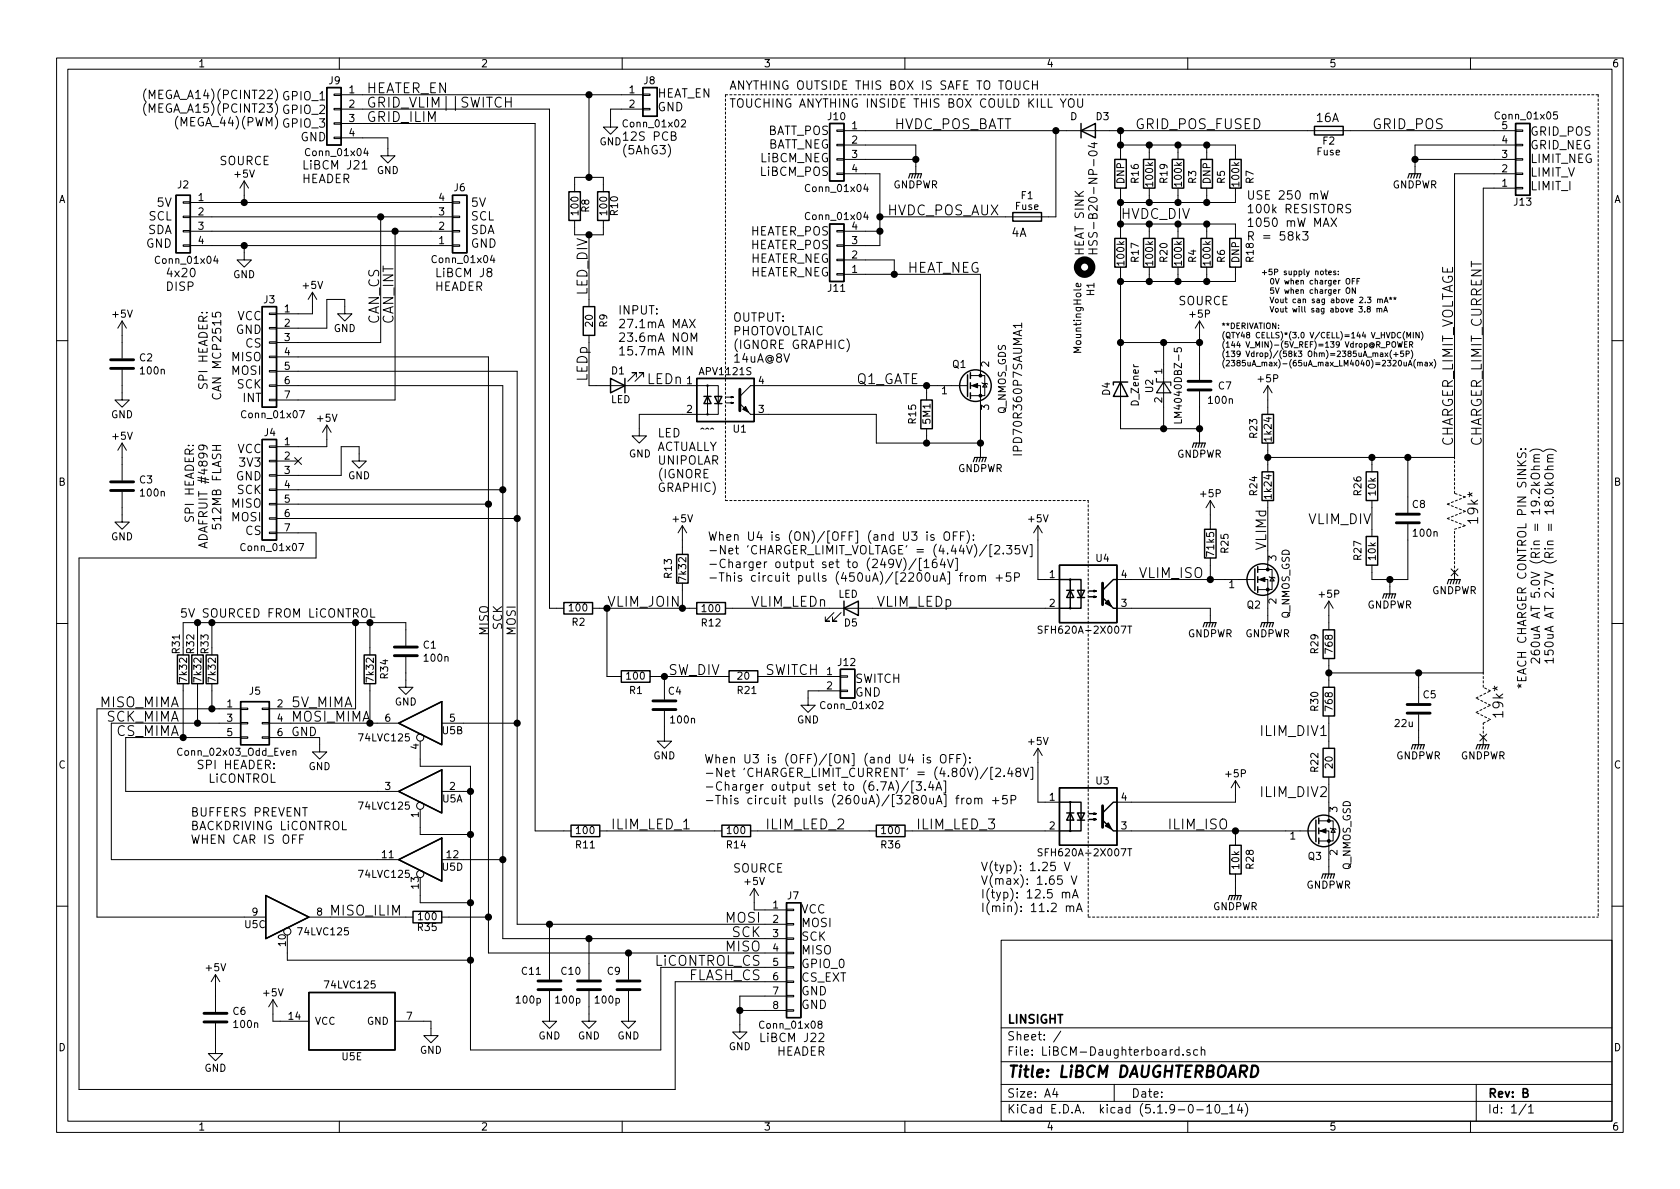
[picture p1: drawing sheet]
<svg xmlns="http://www.w3.org/2000/svg" width="297mm" height="210mm" viewBox="0 0 297 210" stroke-linecap="round" stroke-linejoin="round" font-family="sans-serif">
<defs><g id="words">
<text font-size="2.8" x="178" y="190.5">Title: LiBCM DAUGHTERBOARD</text>
<g font-size="2.4">
<text x="64.8" y="16.5">HEATER_EN</text>
<text x="64.8" y="19">GRID_VLIM||SWITCH</text>
<text x="64.8" y="21.6">GRID_ILIM</text>
<text x="158.1" y="22.9">HVDC_POS_BATT</text>
<text x="200.7" y="22.9">GRID_POS_FUSED</text>
<text x="242.6" y="22.9">GRID_POS</text>
<text x="156.8" y="38.1">HVDC_POS_AUX</text>
<text x="198.1" y="38.7">HVDC_DIV</text>
<text x="103.9" y="52.3" transform="rotate(-90 103.9 52.3)">LED_DIV</text>
<text x="160.1" y="48.3">HEAT_NEG</text>
<text x="67.1" y="57.4" transform="rotate(-90 67.1 57.4)">CAN_CS</text>
<text x="69.6" y="57.4" transform="rotate(-90 69.6 57.4)">CAN_INT</text>
<text x="103.9" y="67.6" transform="rotate(-90 103.9 67.6)">LEDp</text>
<text x="114.3" y="67.9">LEDn</text>
<text x="151.2" y="67.9">Q1_GATE</text>
<text x="256.9" y="79" transform="rotate(-90 256.9 79)">CHARGER_LIMIT_VOLTAGE</text>
<text x="262" y="79" transform="rotate(-90 262 79)">CHARGER_LIMIT_CURRENT</text>
<text x="231.3" y="92.7">VLIM_DIV</text>
<text x="261.4" y="93" transform="rotate(-90 261.4 93)">19k*</text>
<text x="223.9" y="97.4" transform="rotate(-90 223.9 97.4)">VLIMd</text>
<text x="107.3" y="107.3">VLIM_JOIN</text>
<text x="132.7" y="107.3">VLIM_LEDn</text>
<text x="154.9" y="107.3">VLIM_LEDp</text>
<text x="201.3" y="102.2">VLIM_ISO</text>
<text x="118.1" y="119.4">SW_DIV</text>
<text x="135.3" y="119.4">SWITCH</text>
<text x="17.7" y="125.1">MISO_MIMA</text>
<text x="51.4" y="125.1">5V_MIMA</text>
<text x="18.7" y="127.6">SCK_MIMA</text>
<text x="20.5" y="130.2">CS_MIMA</text>
<text x="51.4" y="127.6">MOSI_MIMA</text>
<text x="223.3" y="130.2">ILIM_DIV1</text>
<text x="265.8" y="127.2" transform="rotate(-90 265.8 127.2)">19k*</text>
<text x="223.3" y="141">ILIM_DIV2</text>
<text x="107.9" y="146.7">ILIM_LED_1</text>
<text x="135.3" y="146.7">ILIM_LED_2</text>
<text x="161.9" y="146.7">ILIM_LED_3</text>
<text x="206.4" y="146.7">ILIM_ISO</text>
<text x="58.6" y="161.9">MISO_ILIM</text>
<text x="128.4" y="163.2">MOSI</text>
<text x="129.5" y="165.7">SCK</text>
<text x="115.6" y="170.8">LiCONTROL_CS</text>
<text x="121.7" y="173.3">FLASH_CS</text>
<text x="128.4" y="168.3">MISO</text>
</g>
<g font-size="2.1">
<text x="26.9" y="17.5">(MEGA_A14)(PCINT22) GPIO_1</text>
<text x="116.2" y="17.3">HEAT_EN</text>
<text x="128.9" y="15.9">ANYTHING OUTSIDE THIS BOX IS SAFE TO TOUCH</text>
<text x="26.9" y="19.9">(MEGA_A15)(PCINT23) GPIO_2</text>
<text x="31.9" y="22.3">(MEGA_44)(PWM) GPIO_3</text>
<text x="116.2" y="19.7">GND</text>
<text x="128.9" y="19">TOUCHING ANYTHING INSIDE THIS BOX COULD KILL YOU</text>
<text x="135.6" y="23.9">BATT_POS</text>
<text x="233" y="21.6">16A</text>
<text x="270.5" y="24">GRID_POS</text>
<text x="38.7" y="29.2">SOURCE</text>
<text x="53.1" y="25">GND</text>
<text x="53.3" y="30">LiBCM J21</text>
<text x="109.9" y="24.9">12S PCB</text>
<text x="109.9" y="27.3">(5AhG3)</text>
<text x="134.4" y="28.7">LiBCM_NEG</text>
<text x="135.4" y="26.3">BATT_NEG</text>
<text x="270.5" y="26.4">GRID_NEG</text>
<text x="270.5" y="28.8">LIMIT_NEG</text>
<text x="53.3" y="32.4">HEADER</text>
<text x="134.5" y="31.1">LiBCM_POS</text>
<text x="220.3" y="35.3">USE 250 mW</text>
<text x="270.5" y="31.2">LIMIT_V</text>
<text x="270.5" y="33.6">LIMIT_I</text>
<text x="26.1" y="41.4">SDA</text>
<text x="26.3" y="39">SCL</text>
<text x="27.9" y="36.6">5V</text>
<text x="83.2" y="36.6">5V</text>
<text x="83.2" y="39">SCL</text>
<text x="83.2" y="41.4">SDA</text>
<text x="132.5" y="41.7">HEATER_POS</text>
<text x="178.9" y="41.9">4A</text>
<text x="220.3" y="37.7">100k RESISTORS</text>
<text x="220.3" y="40.1">1050 mW MAX</text>
<text x="25.8" y="43.8">GND</text>
<text x="83.2" y="43.8">GND</text>
<text x="132.4" y="46.5">HEATER_NEG</text>
<text x="132.5" y="44.1">HEATER_POS</text>
<text x="191.6" y="45.3" transform="rotate(-90 191.6 45.3)">HEAT SINK</text>
<text x="194.1" y="45.3" transform="rotate(-90 194.1 45.3)">HSS-B20-NP-04</text>
<text x="220.3" y="42.5">R = 58k3</text>
<text x="29.2" y="49">4x20</text>
<text x="29.2" y="51.4">DISP</text>
<text x="76.8" y="49">LiBCM J8</text>
<text x="76.8" y="51.4">HEADER</text>
<text x="132.4" y="48.9">HEATER_NEG</text>
<text x="208.3" y="54">SOURCE</text>
<text x="41.7" y="59">GND</text>
<text x="42" y="56.6">VCC</text>
<text x="109.2" y="55.6">INPUT:</text>
<text x="109.2" y="58">27.1mA MAX</text>
<text x="129.5" y="56.9">OUTPUT:</text>
<text x="129.5" y="59.3">PHOTOVOLTAIC</text>
<text x="41" y="63.9">MISO</text>
<text x="43.5" y="61.5">CS</text>
<text x="109.2" y="60.4">23.6mA NOM</text>
<text x="109.2" y="62.9">15.7mA MIN</text>
<text x="129.5" y="61.7">(IGNORE GRAPHIC)</text>
<text x="129.5" y="64.1">14uA@8V</text>
<text x="36.7" y="68.3" transform="rotate(-90 36.7 68.3)">SPI HEADER:</text>
<text x="39.1" y="69.2" transform="rotate(-90 39.1 69.2)">CAN MCP2515</text>
<text x="41" y="66.3">MOSI</text>
<text x="42" y="68.7">SCK</text>
<text x="43" y="71.1">INT</text>
<text x="116.2" y="77.3">LED</text>
<text x="122" y="77.3">^^^</text>
<text x="42" y="80.1">VCC</text>
<text x="42.6" y="82.5">3V3</text>
<text x="116.2" y="79.8">ACTUALLY</text>
<text x="116.2" y="82.2">UNIPOLAR</text>
<text x="180.7" y="80.9" transform="rotate(-90 180.7 80.9)">IPD70R360P7SAUMA1</text>
<text x="41" y="89.8">MISO</text>
<text x="41.7" y="85">GND</text>
<text x="42" y="87.4">SCK</text>
<text x="116.2" y="84.6">(IGNORE</text>
<text x="116.2" y="87">GRAPHIC)</text>
<text x="34.3" y="91.8" transform="rotate(-90 34.3 91.8)">SPI HEADER:</text>
<text x="36.7" y="95.4" transform="rotate(-90 36.7 95.4)">ADAFRUIT #4899</text>
<text x="39.1" y="92.6" transform="rotate(-90 39.1 92.6)">512MB FLASH</text>
<text x="41" y="92.2">MOSI</text>
<text x="43.5" y="94.6">CS</text>
<text x="125.1" y="95.6">When U4 is (ON)/[OFF] (and U3 is OFF):</text>
<text x="125.1" y="98">-Net 'CHARGER_LIMIT_VOLTAGE' = (4.44V)/[2.35V]</text>
<text x="125.1" y="100.5">-Charger output set to (249V)/[164V]</text>
<text x="125.1" y="102.9">-This circuit pulls (450uA)/[2200uA] from +5P</text>
<text x="31.7" y="109.2">5V SOURCED FROM LiCONTROL</text>
<text x="86.4" y="112.3" transform="rotate(-90 86.4 112.3)">MISO</text>
<text x="88.8" y="111.3" transform="rotate(-90 88.8 111.3)">SCK</text>
<text x="91.2" y="112.3" transform="rotate(-90 91.2 112.3)">MOSI</text>
<text x="272.3" y="111.2" transform="rotate(-90 272.3 111.2)">260uA AT 5.0V (Rin = 19.2kOhm)</text>
<text x="274.7" y="111.2" transform="rotate(-90 274.7 111.2)">150uA AT 2.7V (Rin = 18.0kOhm)</text>
<text x="269.9" y="119.5" transform="rotate(-90 269.9 119.5)">*EACH CHARGER CONTROL PIN SINKS:</text>
<text x="151.1" y="120.8">SWITCH</text>
<text x="151.1" y="123.2">GND</text>
<text x="51.4" y="130.2">GND</text>
<text x="35.4" y="136">SPI HEADER:</text>
<text x="124.5" y="135">When U3 is (OFF)/[ON] (and U4 is OFF):</text>
<text x="124.5" y="137.4">-Net 'CHARGER_LIMIT_CURRENT' = (4.80V)/[2.48V]</text>
<text x="36.7" y="138.4">LiCONTROL</text>
<text x="124.5" y="139.8">-Charger output set to (6.7A)/[3.4A]</text>
<text x="124.5" y="142.2">-This circuit pulls (260uA)/[3280uA] from +5P</text>
<text x="33.7" y="144.4">BUFFERS PREVENT</text>
<text x="33.7" y="146.8">BACKDRIVING LiCONTROL</text>
<text x="33.7" y="149.2">WHEN CAR IS OFF</text>
<text x="129.5" y="154.3">SOURCE</text>
<text x="173.4" y="154">V(typ): 1.25 V</text>
<text x="141.6" y="161.5">VCC</text>
<text x="173.4" y="156.5">V(max): 1.65 V</text>
<text x="173.4" y="158.9">I(typ): 12.5 mA</text>
<text x="173.4" y="161.3">I(min): 11.2 mA</text>
<text x="141.6" y="164">MOSI</text>
<text x="141.6" y="166.4">SCK</text>
<text x="141.6" y="168.8">MISO</text>
<text x="141.6" y="171.2">GPIO_0</text>
<text x="141.6" y="173.6">CS_EXT</text>
<text x="141.6" y="176">GND</text>
<text x="141.6" y="178.4">GND</text>
<text x="135.4" y="184.3">LiBCM J22</text>
<text x="178" y="184">Sheet: /</text>
<text x="178" y="181">LINSIGHT</text>
<text x="137.2" y="186.7">HEADER</text>
<text x="178" y="186.7">File: LiBCM-Daughterboard.sch</text>
<text x="178" y="196.9">KiCad E.D.A. kicad (5.1.9-0-10_14)</text>
<text x="178" y="194.1">Size: A4</text>
<text x="200" y="194.1">Date:</text>
<text x="263" y="194.1">Rev: B</text>
<text x="263" y="196.9">Id: 1/1</text>
</g>
<g font-size="1.8">
<text x="35" y="11.9">1</text>
<text x="85" y="11.9">2</text>
<text x="135" y="11.9">3</text>
<text x="185" y="11.9">4</text>
<text x="235" y="11.9">5</text>
<text x="285" y="11.9">6</text>
<text x="58.2" y="14.9">J9</text>
<text x="61.7" y="16.5">1</text>
<text x="111.3" y="16.5">1</text>
<text x="113.9" y="14.9">J8</text>
<text x="61.7" y="19">2</text>
<text x="61.7" y="21.6">3</text>
<text x="110.5" y="22.5">Conn_01x02</text>
<text x="111.3" y="19">2</text>
<text x="146.5" y="21.3">J10</text>
<text x="150.6" y="22.9">1</text>
<text x="189.2" y="21.3">D</text>
<text x="193.8" y="21.3">D3</text>
<text x="264.7" y="21.1">Conn_01x05</text>
<text x="265.6" y="22.9">5</text>
<text x="54.3" y="27.6">Conn_01x04</text>
<text x="61.7" y="24.1">4</text>
<text x="106" y="25.7">GND</text>
<text x="150.6" y="25.4">2</text>
<text x="150.6" y="27.9">3</text>
<text x="232.9" y="27.5">Fuse</text>
<text x="233.9" y="25.6">F2</text>
<text x="265.6" y="27.9">3</text>
<text x="265.6" y="25.4">4</text>
<text x="10.4" y="35.9">A</text>
<text x="31.4" y="33.3">J2</text>
<text x="35.1" y="35.6">1</text>
<text x="41.6" y="31.4">+5V</text>
<text x="66.6" y="30.8">GND</text>
<text x="77.6" y="35.6">4</text>
<text x="80.3" y="33.8">J6</text>
<text x="142.7" y="34">Conn_01x04</text>
<text x="150.6" y="30.5">4</text>
<text x="157.9" y="33.3">GNDPWR</text>
<text x="180.6" y="35.2">F1</text>
<text x="198.8" y="32.5" transform="rotate(-90 198.8 32.5)">DNP</text>
<text x="201.3" y="32.3" transform="rotate(-90 201.3 32.3)">R16</text>
<text x="203.9" y="32.8" transform="rotate(-90 203.9 32.8)">100k</text>
<text x="206.4" y="32.3" transform="rotate(-90 206.4 32.3)">R19</text>
<text x="209" y="32.8" transform="rotate(-90 209 32.8)">100k</text>
<text x="211.5" y="32.4" transform="rotate(-90 211.5 32.4)">R3</text>
<text x="214" y="32.5" transform="rotate(-90 214 32.5)">DNP</text>
<text x="216.6" y="32.4" transform="rotate(-90 216.6 32.4)">R5</text>
<text x="219.1" y="32.8" transform="rotate(-90 219.1 32.8)">100k</text>
<text x="221.7" y="32.4" transform="rotate(-90 221.7 32.4)">R7</text>
<text x="246.2" y="33.3">GNDPWR</text>
<text x="265.6" y="33">1</text>
<text x="265.6" y="30.5">2</text>
<text x="285.4" y="35.9">A</text>
<text x="35.1" y="38.1">2</text>
<text x="35.1" y="40.6">3</text>
<text x="77.6" y="40.6">2</text>
<text x="77.6" y="38.1">3</text>
<text x="102.3" y="37.9" transform="rotate(-90 102.3 37.9)">100</text>
<text x="104.2" y="37.5" transform="rotate(-90 104.2 37.5)">R8</text>
<text x="107.4" y="37.9" transform="rotate(-90 107.4 37.9)">100</text>
<text x="109.3" y="38" transform="rotate(-90 109.3 38)">R10</text>
<text x="142.7" y="38.9">Conn_01x04</text>
<text x="150.6" y="40.6">4</text>
<text x="179.6" y="37.1">Fuse</text>
<text x="267.8" y="36.4">J13</text>
<text x="27.8" y="46.7">Conn_01x04</text>
<text x="35.1" y="43.2">4</text>
<text x="76.7" y="46.5">Conn_01x04</text>
<text x="77.6" y="43.2">1</text>
<text x="150.6" y="45.7">2</text>
<text x="150.6" y="43.2">3</text>
<text x="198.8" y="46.8" transform="rotate(-90 198.8 46.8)">100k</text>
<text x="201.3" y="46.3" transform="rotate(-90 201.3 46.3)">R17</text>
<text x="203.9" y="46.8" transform="rotate(-90 203.9 46.8)">100k</text>
<text x="206.4" y="46.3" transform="rotate(-90 206.4 46.3)">R20</text>
<text x="209" y="46.8" transform="rotate(-90 209 46.8)">100k</text>
<text x="211.5" y="46.4" transform="rotate(-90 211.5 46.4)">R4</text>
<text x="214" y="46.8" transform="rotate(-90 214 46.8)">100k</text>
<text x="216.6" y="46.4" transform="rotate(-90 216.6 46.4)">R6</text>
<text x="219.1" y="46.5" transform="rotate(-90 219.1 46.5)">DNP</text>
<text x="221.7" y="46.3" transform="rotate(-90 221.7 46.3)">R18</text>
<text x="41.2" y="49.2">GND</text>
<text x="46.7" y="53.6">J3</text>
<text x="53.6" y="51.1">+5V</text>
<text x="146.5" y="51.6">J11</text>
<text x="150.6" y="48.3">1</text>
<text x="193.5" y="52.2" transform="rotate(-90 193.5 52.2)">H1</text>
<text x="20" y="56.2">+5V</text>
<text x="50.3" y="55.2">1</text>
<text x="50.3" y="57.8">2</text>
<text x="59" y="58.7">GND</text>
<text x="104.8" y="57.7" transform="rotate(-90 104.8 57.7)">20</text>
<text x="107.4" y="57.8" transform="rotate(-90 107.4 57.8)">R9</text>
<text x="210.5" y="56.2">+5P</text>
<text x="24.7" y="63.9">C2</text>
<text x="50.3" y="60.3">3</text>
<text x="50.3" y="62.9">4</text>
<text x="50.3" y="65.4">5</text>
<text x="168.5" y="65.1">Q1</text>
<text x="174.9" y="64.9" transform="rotate(-90 174.9 64.9)">2</text>
<text x="191.2" y="62.1" transform="rotate(-90 191.2 62.1)">MountingHole</text>
<text x="25" y="66.2">100n</text>
<text x="50.3" y="67.9">6</text>
<text x="50.3" y="70.5">7</text>
<text x="108" y="71.3">LED</text>
<text x="108.2" y="66.2">D1</text>
<text x="121.4" y="67.9">1</text>
<text x="123.9" y="66.3">APV1121S</text>
<text x="134.1" y="67.9">4</text>
<text x="166.5" y="69.7">1</text>
<text x="196.3" y="69.9" transform="rotate(-90 196.3 69.9)">D4</text>
<text x="201.3" y="71.7" transform="rotate(-90 201.3 71.7)">D_Zener</text>
<text x="203.9" y="69.4" transform="rotate(-90 203.9 69.4)">U2</text>
<text x="205.5" y="71.2" transform="rotate(-90 205.5 71.2)">2</text>
<text x="205.5" y="66.1" transform="rotate(-90 205.5 66.1)">1</text>
<text x="213.8" y="71.4">100n</text>
<text x="215.5" y="68.9">C7</text>
<text x="222.6" y="67.6">+5P</text>
<text x="19.6" y="74">GND</text>
<text x="20" y="77.8">+5V</text>
<text x="43" y="74">Conn_01x07</text>
<text x="46.8" y="77.1">J4</text>
<text x="56.2" y="74.6">+5V</text>
<text x="121.4" y="73">2</text>
<text x="129.7" y="76.5">U1</text>
<text x="134.1" y="73">3</text>
<text x="162" y="74.9" transform="rotate(-90 162 74.9)">R15</text>
<text x="164.5" y="74.9" transform="rotate(-90 164.5 74.9)">5M1</text>
<text x="174.9" y="72.5" transform="rotate(-90 174.9 72.5)">3</text>
<text x="177.9" y="73.2" transform="rotate(-90 177.9 73.2)">Q_NMOS_GDS</text>
<text x="209" y="74" transform="rotate(-90 209 74)">LM4040DBZ-5</text>
<text x="222.3" y="77.4" transform="rotate(-90 222.3 77.4)">R23</text>
<text x="224.8" y="77.9" transform="rotate(-90 224.8 77.9)">1k24</text>
<text x="50.3" y="78.7">1</text>
<text x="50.3" y="81.3">2</text>
<text x="50.3" y="83.8">3</text>
<text x="111.2" y="80.9">GND</text>
<text x="169.3" y="83.5">GNDPWR</text>
<text x="208.1" y="80.9">GNDPWR</text>
<text x="10.4" y="85.9">B</text>
<text x="24.7" y="85.5">C3</text>
<text x="25" y="87.8">100n</text>
<text x="50.3" y="86.4">4</text>
<text x="50.3" y="88.9">5</text>
<text x="61.5" y="84.8">GND</text>
<text x="212.4" y="87.9">+5P</text>
<text x="222.3" y="87.6" transform="rotate(-90 222.3 87.6)">R24</text>
<text x="224.8" y="88.1" transform="rotate(-90 224.8 88.1)">1k24</text>
<text x="240.7" y="87.6" transform="rotate(-90 240.7 87.6)">R26</text>
<text x="243.3" y="87.5" transform="rotate(-90 243.3 87.5)">10k</text>
<text x="249.8" y="89.8">C8</text>
<text x="285.4" y="85.9">B</text>
<text x="19.6" y="95.5">GND</text>
<text x="50.3" y="91.4">6</text>
<text x="50.3" y="94">7</text>
<text x="119" y="92.4">+5V</text>
<text x="181.9" y="92.4">+5V</text>
<text x="250" y="94.9">100n</text>
<text x="42.9" y="97.5">Conn_01x07</text>
<text x="193.8" y="99.4">U4</text>
<text x="214.7" y="98.2" transform="rotate(-90 214.7 98.2)">71k5</text>
<text x="217.2" y="97.7" transform="rotate(-90 217.2 97.7)">R25</text>
<text x="225.7" y="99.2" transform="rotate(-90 225.7 99.2)">3</text>
<text x="240.7" y="99" transform="rotate(-90 240.7 99)">R27</text>
<text x="243.3" y="99" transform="rotate(-90 243.3 99)">10k</text>
<text x="118.8" y="102.2" transform="rotate(-90 118.8 102.2)">R13</text>
<text x="121.3" y="102.7" transform="rotate(-90 121.3 102.7)">7k32</text>
<text x="148.2" y="105.7">LED</text>
<text x="185.6" y="102.2">1</text>
<text x="185.6" y="107.3">2</text>
<text x="198.3" y="107.3">3</text>
<text x="198.3" y="102.2">4</text>
<text x="217.3" y="104">1</text>
<text x="220.5" y="107.6">Q2</text>
<text x="225.7" y="106.8" transform="rotate(-90 225.7 106.8)">2</text>
<text x="233.3" y="105.7">+5P</text>
<text x="241.7" y="107.6">GNDPWR</text>
<text x="253.2" y="105.1">GNDPWR</text>
<text x="100.7" y="108.1">100</text>
<text x="101.2" y="110.7">R2</text>
<text x="124.1" y="110.8">R12</text>
<text x="124.2" y="108.2">100</text>
<text x="149.3" y="110.8">D5</text>
<text x="184.5" y="112.1">SFH620A-2X007T</text>
<text x="210" y="112.7">GNDPWR</text>
<text x="220.1" y="112.7">GNDPWR</text>
<text x="228" y="109.4" transform="rotate(-90 228 109.4)">Q_NMOS_GSD</text>
<text x="31.8" y="115.5" transform="rotate(-90 31.8 115.5)">R31</text>
<text x="34.3" y="115.5" transform="rotate(-90 34.3 115.5)">R32</text>
<text x="36.9" y="115.5" transform="rotate(-90 36.9 115.5)">R33</text>
<text x="68.6" y="120" transform="rotate(-90 68.6 120)">R34</text>
<text x="74.9" y="114.7">C1</text>
<text x="75.1" y="117">100n</text>
<text x="146.2" y="119.4">1</text>
<text x="148.2" y="117.8">J12</text>
<text x="233.1" y="115.5" transform="rotate(-90 233.1 115.5)">R29</text>
<text x="235.6" y="115.4" transform="rotate(-90 235.6 115.4)">768</text>
<text x="33.1" y="120.4" transform="rotate(-90 33.1 120.4)">7k32</text>
<text x="35.6" y="120.4" transform="rotate(-90 35.6 120.4)">7k32</text>
<text x="38.2" y="120.4" transform="rotate(-90 38.2 120.4)">7k32</text>
<text x="40.2" y="125.1">1</text>
<text x="44.1" y="122.9">J5</text>
<text x="49" y="125.1">2</text>
<text x="66.1" y="120.4" transform="rotate(-90 66.1 120.4)">7k32</text>
<text x="69.8" y="124.8">GND</text>
<text x="110.9" y="120.2">100</text>
<text x="111.3" y="122.7">R1</text>
<text x="118.2" y="122.9">C4</text>
<text x="130.5" y="122.7">R21</text>
<text x="130.5" y="120.2">20</text>
<text x="145.4" y="125.4">Conn_01x02</text>
<text x="146.2" y="121.9">2</text>
<text x="233.1" y="125.7" transform="rotate(-90 233.1 125.7)">R30</text>
<text x="235.6" y="125.5" transform="rotate(-90 235.6 125.5)">768</text>
<text x="251.7" y="123.5">C5</text>
<text x="40.2" y="127.6">3</text>
<text x="40.2" y="130.2">5</text>
<text x="49" y="127.6">4</text>
<text x="49" y="130.2">6</text>
<text x="63.7" y="131.1">74LVC125</text>
<text x="68.1" y="127.6">6</text>
<text x="78.3" y="129.8">U5B</text>
<text x="79.5" y="127.6">5</text>
<text x="118.7" y="127.9">100n</text>
<text x="140.9" y="127.9">GND</text>
<text x="181.9" y="131.7">+5V</text>
<text x="246.7" y="128.6">22u</text>
<text x="10.4" y="135.9">C</text>
<text x="31.9" y="133.6">Conn_02x03_Odd_Even</text>
<text x="54.6" y="136.2">GND</text>
<text x="74" y="132.5" transform="rotate(-90 74 132.5)">4</text>
<text x="115.5" y="134.3">GND</text>
<text x="216.8" y="137.5">+5P</text>
<text x="233.1" y="136.5" transform="rotate(-90 233.1 136.5)">R22</text>
<text x="235.6" y="135.8" transform="rotate(-90 235.6 135.8)">20</text>
<text x="246.8" y="134.3">GNDPWR</text>
<text x="258.2" y="134.3">GNDPWR</text>
<text x="285.4" y="135.9">C</text>
<text x="63.7" y="143.2">74LVC125</text>
<text x="68.1" y="139.7">3</text>
<text x="78.2" y="141.9">U5A</text>
<text x="79.5" y="139.7">2</text>
<text x="185.6" y="141.6">1</text>
<text x="193.8" y="138.7">U3</text>
<text x="198.3" y="141.6">4</text>
<text x="236.5" y="143.6" transform="rotate(-90 236.5 143.6)">3</text>
<text x="74" y="144.5" transform="rotate(-90 74 144.5)">1</text>
<text x="102" y="147.5">100</text>
<text x="128.7" y="147.5">100</text>
<text x="156" y="147.5">100</text>
<text x="185.6" y="146.7">2</text>
<text x="198.3" y="146.7">3</text>
<text x="228.1" y="148.5">1</text>
<text x="63.7" y="155.2">74LVC125</text>
<text x="67.6" y="151.8">11</text>
<text x="78.3" y="154">U5D</text>
<text x="79" y="151.8">12</text>
<text x="101.9" y="150">R11</text>
<text x="128.5" y="150">R14</text>
<text x="155.9" y="150">R36</text>
<text x="184.5" y="151.4">SFH620A-2X007T</text>
<text x="219.1" y="153.6" transform="rotate(-90 219.1 153.6)">10k</text>
<text x="221.7" y="153.6" transform="rotate(-90 221.7 153.6)">R28</text>
<text x="231.3" y="152.1">Q3</text>
<text x="236.5" y="151.2" transform="rotate(-90 236.5 151.2)">2</text>
<text x="238.8" y="153.9" transform="rotate(-90 238.8 153.9)">Q_NMOS_GSD</text>
<text x="44.6" y="161.9">9</text>
<text x="56" y="161.9">8</text>
<text x="74" y="157.1" transform="rotate(-90 74 157.1)">13</text>
<text x="131.7" y="156.5">+5V</text>
<text x="136.7" y="160.6">1</text>
<text x="139.3" y="159">J7</text>
<text x="214.4" y="161">GNDPWR</text>
<text x="230.9" y="157.1">GNDPWR</text>
<text x="43.3" y="164.1">U5C</text>
<text x="50.5" y="167.3" transform="rotate(-90 50.5 167.3)">10</text>
<text x="52.9" y="165.4">74LVC125</text>
<text x="73.9" y="164.6">R35</text>
<text x="74.1" y="162.7">100</text>
<text x="136.7" y="163.2">2</text>
<text x="136.7" y="165.7">3</text>
<text x="36.5" y="171.7">+5V</text>
<text x="92.3" y="172.4">C11</text>
<text x="99.3" y="172.4">C10</text>
<text x="107.4" y="172.4">C9</text>
<text x="136.7" y="168.3">4</text>
<text x="136.7" y="170.8">5</text>
<text x="136.7" y="173.3">6</text>
<text x="41.2" y="179.5">C6</text>
<text x="46.7" y="176.2">+5V</text>
<text x="57.7" y="174.8">74LVC125</text>
<text x="91.4" y="177.5">100p</text>
<text x="98.4" y="177.5">100p</text>
<text x="105.4" y="177.5">100p</text>
<text x="136.7" y="175.9">7</text>
<text x="136.7" y="178.4">8</text>
<text x="10.4" y="185.9">D</text>
<text x="41.5" y="181.8">100n</text>
<text x="51.1" y="180.3">14</text>
<text x="55.6" y="181.2">VCC</text>
<text x="64.9" y="181.2">GND</text>
<text x="71.9" y="180.3">7</text>
<text x="95.2" y="183.8">GND</text>
<text x="102.2" y="183.8">GND</text>
<text x="109.2" y="183.8">GND</text>
<text x="128.9" y="185.7">GND</text>
<text x="134.6" y="181.9">Conn_01x08</text>
<text x="285.4" y="185.9">D</text>
<text x="36.1" y="189.5">GND</text>
<text x="60.5" y="187.5">U5E</text>
<text x="74.2" y="186.4">GND</text>
<text x="35" y="199.9">1</text>
<text x="85" y="199.9">2</text>
<text x="135" y="199.9">3</text>
<text x="185" y="199.9">4</text>
<text x="235" y="199.9">5</text>
<text x="285" y="199.9">6</text>
</g>
<g font-size="1.4">
<text x="222.9" y="48.6">+5P supply notes:</text>
<text x="223.7" y="50.3">0V when charger OFF</text>
<text x="223.7" y="51.9">5V when charger ON</text>
<text x="223.7" y="53.6">Vout can sag above 2.3 mA**</text>
<text x="215.9" y="58.2">**DERIVATION:</text>
<text x="215.9" y="59.8">(QTY48 CELLS)*(3.0 V/CELL)=144 V_HVDC(MIN)</text>
<text x="223.7" y="55.2">Vout will sag above 3.8 mA</text>
<text x="215.9" y="61.5">(144 V_MIN)-(5V_REF)=139 Vdrop@R_POWER</text>
<text x="215.9" y="63.1">(139 Vdrop)/(58k3 Ohm)=2385uA_max(+5P)</text>
<text x="215.9" y="64.8">(2385uA_max)-(65uA_max_LM4040)=2320uA(max)</text>
</g>
</g></defs>
<g fill="none" stroke="#000" stroke-width=".18">
<path d="M10 10.3h277v189.9h-277zM12 12.2h273v186.1h-273zM25.8 15.7a1.71 1.71 0 0 0 0 2.3M25.8 18.1a1.71 1.71 0 0 0 0 2.3M59.1 16.6h1.2v.3h-1.2zM59.1 19.2h1.2v.2h-1.2zM60 10.3v1.9M60.3 16.8h53.4M60.3 19.3h36.9v88.3h2.5M89.4 18h1M90.4 17.2v1.7M104.1 16.8v14.6"/>
<path d="M110 10.3v1.9M113.7 19.2h1.2v.2h-1.2zM113.7 16.6h1.2v.3h-1.2zM113.7 19.3h-5.8v3.2h-1.2l1.2 1.2 1.3-1.2h-1.3M160 10.3v1.9M181.9 14.4a.6 .6 0 0 0-.7 0 .6 .6 0 0 0-.2 .7 .55 .55 0 0 0 .3 .6 .55 .55 0 0 0 .6-.1M182.5 14.3v1.5M182.5 15h.9M183.4 14.3v1.5M187.5 17.5l.5 .8 .5-.8M188 18.3v.7M189 17.7a.51 .51 0 0 1 .5-.2 .51 .51 0 0 1 .4 .5v.5a.51 .51 0 0 1-.5 .5 .51 .51 0 0 1-.5-.5z"/>
<path d="M190.6 17.5v1.2l.2 .3h.3l.3-.3v-1.2M210 10.3v1.9M260 10.3v1.9M275.3 19.8h-.6v.6l.2-.1h.4v.6l-.1 .2-.5-.2M31.5 20.5a1.71 1.71 0 0 0 0 2.3M32.4 35.7h1.3v.2h-1.3zM32.4 38.2h1.3v.3h-1.3zM33.7 38.3h46.3M33.7 35.8h46.3M43.2 32l-.8 1.3M43.2 32v3.8M43.2 32l.7 1.3"/>
<path d="M59.1 24.3h1.2v.2h-1.2zM59.1 21.7h1.2v.3h-1.2zM60.3 24.4h8.3v3.2h1.2l-1.2 1.2-1.3-1.2h1.3M60.3 21.8h34.3v125.1h6.4M64 28.8l.5-.4v1.5M64 29.9h.9M64.6 26.2l-.3 .9h.8M64.9 26.7v.8M67.3 38.3v22.3h-18.4M80 35.7h1.3v.2h-1.3zM80 38.2h1.3v.3h-1.3zM101.6 33.9v-2.5h5.1v2.5"/>
<path d="M101.6 39v2.5M106.7 39v2.5h-2.6v12.7M118.1 25.5a1.8 1.8 0 0 1 0 2.3M118.7 24h.5l.2-.1 .1-.3-.3-.3h-.5v1.5h.6l.3-.3a.37 .37 0 0 0-.4-.5M120.5 21.3l.5-.1 .2 .3v.2l-.8 .7h.8M148 30.6h1.2v.3h-1.2zM148 28.1h1.2v.2h-1.2zM148 23h1.2v.2h-1.2zM148 25.5h1.2v.3h-1.2zM149.2 30.7h6.4v12.7h-6.4M149.2 28.2h12.7M149.2 25.6h12.7v5.1"/>
<path d="M149.2 23.1h118.8M153 37.5l-.3 .9h.8M153 32.6l-.3 .8h.8M153.3 33v.9M153.3 38v.8M186.7 23.1v15.2h-31.1M192.6 26.8a.83 .83 0 0 1 1.4 .4 .94 .94 0 0 1-1.5 0zM193 25.4h1M193.4 28.2v1.1M193.5 25.2v.9l-1.1-.3M198.1 23.1v5.1M198.1 33.3v8.9"/>
<path d="M198.1 25.6h20.3v2.6M198.1 39.6h20.3v2.6M203.2 25.6v2.6M203.2 33.3v2.5M203.2 39.6v2.6M208.3 25.6v2.6M208.3 33.3v2.5M208.3 39.6v2.6M213.4 25.6v2.6M213.4 33.3v2.5M213.4 39.6v2.6M218.4 33.3v2.5h-20.3"/>
<path d="M233.5 33.7l.4 1.5 .3-1 .3 1 .3-1.5M235.3 38.6l1 1.5M236.3 38.6l-1 1.5M238.8 36.2l-.5-.1-.3 .2v.4l.7 .3 .1 .3-.3 .3h-.5M250.2 28.2h17.8M268 23h1.2v.2h-1.2zM268 25.5h1.2v.3h-1.2zM268 30.6h1.2v.3h-1.2zM268 33.1h1.2v.3h-1.2zM268 28.1h1.2v.2h-1.2zM268 30.7h-10.8v50.2h-33M268 33.3h-5.7v85.7h-27.4"/>
<path d="M268 25.6h-17.8v5.1M21.6 56.8v6.6M21.6 56.8l-.8 1.2M21.6 56.8l.8 1.2M32.4 43.3h1.3v.3h-1.3zM32.4 40.8h1.3v.2h-1.3zM33.7 43.4h46.3M33.7 40.9h46.3M33.8 47.6l.2-.2a.8 .8 0 0 1 .6 .7 .8 .8 0 0 1-.3 .8h-.2a.83 .83 0 0 1-.3-1.3zM38.1 45.3l-.3 .8h.8M38.4 45.7v.9M43.2 43.4v2.6h1.2l-1.2 1.2-1.3-1.2h1.3"/>
<path d="M47.6 57.9h1.3v.3h-1.3zM47.6 55.4h1.3v.2h-1.3zM55.2 51.7v3.8h-6.3M55.2 51.7l-.7 1.3M55.2 51.7l.8 1.3M61 55.5h-1.3l1.3 1.3 1.2-1.3h-1.2v-2.5h-3.2v5h-8.9M69.8 40.9v29.8h-20.9M80 43.3h1.3v.3h-1.3zM80 40.8h1.3v.2h-1.3zM86.4 48.1l-.3-.3 .1-.2 .2-.2 .5 .2 .1 .2-.2 .2-.4 .1-.3 .3v.2l.3 .3h.4l.2-.3v-.2l-.3-.3M87 45.1l-.3 .9h.8M87.3 45.6v.9"/>
<path d="M104.1 59.3v8.9h22.9v5.1h-14v3.8h1.3l-1.3 1.3-1.2-1.3h1.2M121.9 56.5l1 1.5M122.9 56.5l-1 1.5M148 40.8h1.2v.2h-1.2zM148 43.3h1.2v.3h-1.2zM148 48.4h1.2v.2h-1.2zM148 45.8h1.2v.3h-1.2zM149.2 48.5h24.2v17.9M149.2 40.9h6.4M149.2 46h8.9v2.5M149.7 59.9a1.71 1.71 0 0 1 0 2.3M180.2 58.5v.8"/>
<path d="M180.6 58.4l-1.5 .5 1.5 .5M180.6 57.6h-1.5l.5 .4M180.6 57.1v.9M191.1 50.1v.4l-.2 .2-.6-.1v-.5h.3l.1 .6M198.1 47.2v28.6h14M203.2 47.2v2.6M208.3 47.2v2.6M212.1 56.8v10.4M212.1 56.8l-.8 1.2M212.1 56.8l.8 1.2M213.4 47.2v2.6M218.4 47.2v2.6h-20.3"/>
<path d="M229.4 41.9l.4 .6M229.8 41.4l-.5 .6M230.3 41h1l-.5 .5 .3 .1 .2 .2-.1 .5-.2 .2h-.5l-.2-.2M234.3 47.9h.3M234.4 47.6v.8l.2 .2M234.9 48.3l.5-.1v-.2l-.3-.1-.2 .2 .1 .4h.4M236.2 48l-.3-.1-.1 .2v.1l.4 .1v.2h-.4M236.6 48.5v.1M236.6 48v.1M237 51.2l-.3 .2M238 49.4l.2-.2 .4 .2 .1 .5-.3 .3-.4-.1zM238 51l.2-.1 .4 .1 .1 .6-.3 .3-.4-.2z"/>
<path d="M239.1 49.7h.3M239.5 49.2h-.4v1M239.6 50.9v1l-.5-1v1M239.9 49.7h.4M240.3 54.2h.6l-.4 .4h.3l.1 .2-.1 .3h-.5M240.4 49.2h-.5v1M241.3 55.1v.1M241.8 52.5h.6l-.3 .4 .2 .1v.4l-.1 .1-.4-.1M241.9 54.6l-.2-.2 .1-.1h.4v.2l-.4 .2-.1 .1 .2 .4h.2l.2-.2-.2-.4M243.5 54.6h.3l.1 .6M243.5 54.5v.7M243.6 53l.3-.1 .1 .6"/>
<path d="M243.6 52.9v.6M243.9 54.7l.1-.2 .3 .1v.6M244 53l.1-.1h.3v.6M244.7 55.2l.3-1 .3 1M244.8 53.5l.3-1 .3 1M244.8 54.9h.4M244.8 53.3h.5M245.6 52.7l.3 .1 .2-.1M245.7 53l.2-.2 .1 .2M245.9 52.5v.3M246.4 52.7l.2 .1 .3-.1M246.5 53l.1-.2 .2 .2"/>
<path d="M246.6 52.5v.3M247.7 58.8a.45 .45 0 0 0-.7 .5 .45 .45 0 0 0 .7 .4M248.4 58.6a1.16 1.16 0 0 0 0 1.5M248.7 59.8v-1l.4 .7 .3-.7v1M249.9 58.8v1M250.9 58.8v1l-.6-1v1M251.3 58.6a1.16 1.16 0 0 1 0 1.5M10 60.2h2M21.6 65.4v5.3h1.3l-1.3 1.3-1.3-1.3h1.3M21.6 78.4v6.6M21.6 78.4l-.8 1.2M21.6 78.4l.8 1.2"/>
<path d="M37.7 69.6a.72 .72 0 0 0 .5 1 .72 .72 0 0 0 .8-.7l-.1-.3M47.6 68.1h1.3v.2h-1.3zM47.6 70.6h1.3v.3h-1.3zM47.6 65.5h1.3v.3h-1.3zM47.6 60.4h1.3v.3h-1.3zM47.6 63h1.3v.2h-1.3zM47.6 78.9h1.3v.2h-1.3zM48.9 68.2h40v97.8h50.2M48.9 63.1h37.5v105.4h52.7M48.9 65.7h42.5v97.7h47.7M53 72.6h.8l-.5 1.3M57.8 75.2v3.8h-8.9"/>
<path d="M57.8 75.2l-.8 1.2M57.8 75.2l.7 1.2M112.5 66.7v-.8h-.7h.7l-1.5 1.5M113.8 66.7v-.8h-.8h.8l-1.5 1.5M122.2 60.4v-1.5l.5 1 .5-1v1.5M122.4 61.3v1.5l-.9-1.5v1.5M125.1 68.2v5.1M125.6 75.9l.3-.2 .3 .2M128.4 71.2h1.3l-.4 .2v-.3l.4 .1M128.4 70.2h1.3l-.4 .2v-.3l.4 .1M132.7 73.3h22.2v5.1h18.5M163.8 68.2v2.5"/>
<path d="M163.8 75.8v2.6M171.1 68.2h-38.4l-1.9 1.9M171.6 68.2h1.8v12.7M171.6 66.4h2.5v3.6h-2.5M173.6 67.7l.1 .1h.8l.1 .1M174.1 67.8l.4 .6h-.8zM198.1 60.6h14M205.7 60.6v15.2M207.6 61.6v.6h.6l-.1-.5 .3-.2h.3l.2 .2-.1 .5M208.9 74.2v.6h-1.3M212.1 69.2v9.2M224.2 68.2v5.1"/>
<path d="M224.2 78.4v5M224.2 68.2l-.8 1.3M224.2 68.2l.7 1.3M243.2 62.5l.1-.1 .3 .1v.6M244.1 62.5h.3l.1 .6M244.5 62.6l-.5 .2 .2 .3 .3-.1M244.9 62.4l.5 .7M245.4 62.4l-.5 .7M246 61.9a1.16 1.16 0 0 0 0 1.5M246.2 60.5l.2-.1 .2 .1 .2 .6a.33 .33 0 0 1-.4 .3 .33 .33 0 0 1-.3-.3zM246.4 62.7h.8M246.8 62.3v.8"/>
<path d="M247.1 60.4l.2 1 .2-.7 .2 .7 .3-1M248.1 62.1h-.4l-.1 .4h.5v.5l-.1 .1-.4-.1M248.2 64.1l.1 .6 .4-.1M248.3 60.9h.4M248.6 62.6l.5-.1v-.4h-.5v1M248.7 64.1v.6M248.8 60.4h-.5v1h.5M249 64.7l.3-1 .4 1M249.1 64.4h.5M249.2 60.9h.5v-.4l-.5-.1v1M249.5 60.9l.3 .5M249.5 61.9a1.16 1.16 0 0 1 0 1.5"/>
<path d="M250.3 63.6a1.16 1.16 0 0 0 0 1.5M250.6 64.1h.4l.1 .6M250.6 64.1v.6M251.1 64.2l.1-.1h.2l.1 .6M252 64.1h.3l.1 .6M252.4 64.3l-.5 .2 .1 .2h.4M252.8 64.1l.5 .6M253.3 64.1l-.5 .6M253.6 63.6a1.16 1.16 0 0 1 0 1.5M285 60.2h2M21.6 87v5.3h1.3l-1.3 1.3-1.3-1.3h1.3M36.2 96v.8"/>
<path d="M36.6 95.9l-1.5 .5 1.5 .5M37.5 92.8v.7h.8l-.2-.2 .1-.5 .2-.1 .5 .1 .1 .2v.3l-.1 .2M47.6 91.6h1.3v.2h-1.3zM47.6 94.1h1.3v.3h-1.3zM47.6 89h1.3v.3h-1.3zM47.6 83.9h1.3v.3h-1.3zM47.6 81.4h1.3v.3h-1.3zM47.6 86.5h1.3v.2h-1.3zM48.9 81.5h3.8M48.9 86.6h40M48.9 89.1h37.5M48.9 91.7h42.5"/>
<path d="M48.9 94.2h7v4.5h-41.9v94h105.4v-19.1h19.7M52.1 80.9l1.2 1.2M52.8 96.1h.9l-.6 1.3M53.3 80.9l-1.2 1.2M63.5 81.5h-1.3l1.3 1.3 1.3-1.3h-1.3v-2.5h-3.2v5.1h-11.4M120.6 93v5M120.6 93l-.7 1.2M120.6 93l.8 1.2M159.8 98.6a1.71 1.71 0 0 1 0 2.3M162 98.8l-1.3 1.9M162.9 98.7h-.3v2.2h.3M163.4 99.3l.4-.4v1.5"/>
<path d="M163.9 94.1v.1M163.9 94.5v1M165.1 94.6a.36 .36 0 0 0-.6 .2l.1 .2 .6 .2-.2 .3h-.5M165.6 98.9a.59 .59 0 0 0-.8 .6l.1 .7a.48 .48 0 0 0 .7 0v-.6a.48 .48 0 0 0-.7 0l-.1 .1M166.6 98.8l-.3 1.1h.9M167 94.3a.5 .5 0 0 1 .5-.2 .5 .5 0 0 1 .4 .4v.5a.5 .5 0 0 1-.5 .6 .5 .5 0 0 1-.5-.6zM167 99.4v1M167.5 98.9l.5 1.5 .6-1.5M168.6 94.8h.4M168.9 98.7h.4v2.2h-.4M169.3 94.1h-.7v1.4M169.8 94.8h.5"/>
<path d="M170.5 94.1h-.7v1.4M171 93.8a1.71 1.71 0 0 1 0 2.3M172.1 95.4v.1M172.1 94.6v.2M175.4 96.3h-.4v2.1h.4M175.9 96.6l.6-.1 .2 .1 .1 .3-1 1.1h1M177.4 97.8v.2M178 96.5h.9l-.5 .5h.2l.3 .3-.1 .5-.2 .2h-.4l-.2-.2M180.2 96.5h-.7v.7l.2-.2 .5 .1 .1 .2-.1 .5-.2 .2h-.3l-.2-.2M180.7 96.5l.6 1.5 .4-1.5M182.1 96.3h.4v2.1h-.4M183.5 93v9.5h3.8"/>
<path d="M183.5 93l.8 1.2M183.5 93l-.7 1.2M214 88.5v5.1M214 98.7v3.8M214 88.5l-.8 1.3M214 88.5l.8 1.3M224.2 88.5v12.2M242.6 80.9v2.5M242.6 88.5v6.4M248.9 92.7v9.8h-6.3v-2.6M248.9 80.9v9.8M259.8 87l.1 .4-.1 .5"/>
<path d="M260.3 87.2l-.4 .2 .4 .3M10 110.3h2M34.9 110.1v4.4M37.5 110.1v4.4M62.9 110.1v15.2h-15.3M65.4 110.1v5.7M65.6 107.6v1.5h.7M71.8 116.2v5.3h1.2l-1.2 1.3-1.3-1.3h1.3M71.8 114.2v-4.1h-39.4v4.4M104.8 107.6h18.4M107.3 107.6v12h2.6M114.9 119.6h14"/>
<path d="M117.5 119.6v4.1M120.6 103.1v4.5M128.3 107.6h59M134 119.6h14.6M147.4 108.3l-1.5 1.5h.8h-.8v-.7M148.6 119.5h1.3v.3h-1.3zM148.7 108.3l-1.5 1.5h.8h-.8v-.7M163.4 100.4h.9M167.5 101.1h.4v2.2h-.4M169.6 101.8h.6M170.2 101.3l-.4 .2v1.3M170.7 101.8v1"/>
<path d="M171.1 101.8h-.3l-.1 .3M171.7 101.8h.3l.3 .3v.4l-.3 .3-.3-.1-.1-.2zM173 101.9l.2-.1h.3l.1 1M173 101.8v1M173.6 102a.36 .36 0 0 1 .6-.2v1M176.1 102.2h1.1M176.7 101.6v1.2M178.7 101.3h-.7l-.1 .7 .2-.2 .5 .1 .1 .2v.5l-.2 .2h-.4l-.2-.2M179.4 102.1l.7-.1 .1-.2v-.4l-.2-.1h-.6v1.5M184.3 110.8l-.5-.1-.2 .1v.5l.5 .1 .2 .4-.3 .2-.5-.1M197.5 107.6h16.5v2.5M197.5 102.5h24.4"/>
<path d="M199.4 110.7h.7M199.7 110.7v1.3M222.4 102.5h1.8v7.6M222.4 100.7h2.5v3.6h-2.5M224.4 102l.1 .1h.8l.1 .1M224.9 102.1l.4 .6h-.8zM234.9 106.3v5.1M234.9 116.5v5M234.9 106.3l-.7 1.3M234.9 106.3l.8 1.3M245.7 102.5v2.5M250.8 119v5.3"/>
<path d="M256.6 100.6l1.2 1.2M257.2 101.2v1.3M257.8 100.6l-1.2 1.2M268.3 119.7v.7h1.5v-.7M269 119.9v.5M270.7 115.1a.59 .59 0 0 0 .6 .7l.8-.1a.48 .48 0 0 0 0-.6l-.2-.1-.6 .1a.48 .48 0 0 0 .1 .6l.2 .1M270.8 113.7l.8-.2 .5 .2 .1 .2a.84 .84 0 0 1-1.4 .3l-.1-.3zM271.2 112.2h1M272.1 112.2l.1 .2-.1 .4-.9 .1M272.2 116.4v.9l-1.1-.9-.3 .1-.1 .2 .1 .5M273.1 115v.7l.7 .1-.1-.2 .1-.5 .2-.1h.5l.1 .2v.4l-.1 .2M273.3 113.7l.7-.2 .5 .2 .1 .2a.84 .84 0 0 1-1.4 .3l-.1-.3z"/>
<path d="M273.6 112.2h1M274.5 112.2l.1 .2-.1 .4-.9 .1M274.6 116.8h-1.5l.5 .4M274.6 110.7l-1.5 .5 1.5 .5M274.6 116.4v.8M285 110.3h2M32.4 120.9v9.5M34.9 120.9v7M37.5 120.9v4.4M42.5 130.3h1.3v.3h-1.3zM42.5 125.2h1.3v.3h-1.3zM42.5 127.8h1.3v.2h-1.3z"/>
<path d="M42.5 125.3h-25.4v36.9h29.9M42.5 127.9h-22.8v24.1h50.8M42.5 130.4h-20.3v9.5h48.3M46.4 130.3h1.2v.3h-1.2zM46.4 125.2h1.2v.3h-1.2zM46.4 127.8h1.2v.2h-1.2zM47.6 130.4h8.9v2.6h-1.3l1.3 1.2 1.3-1.2h-1.3M47.6 127.9h22.9M51.8 132.9l.2-.2 .3 .1v.8M51.8 132.7v.9M65.4 120.9v7M74.3 131.1v4.4h8.9v50.2h33.6v-14.6h22.3"/>
<path d="M78.1 127.9h13.3M78.1 139.9h5.1M117.5 125.7v5.4h-1.3l1.3 1.2 1.2-1.2h-1.2M148.6 122h1.3v.3h-1.3zM148.6 122.2h-5.7v2.5h-1.3l1.3 1.3 1.2-1.3h-1.2M155.4 124.2l.5-.2 .2 .4v.2l-.8 .7h.8M157.1 139.7l.5-1.5 .5 1.5M157.2 139.3h.7M158.4 138a1.71 1.71 0 0 1 0 2.3M160.6 138.2l-1.2 1.9M161.6 138.1h-.4v2.1h.4M162 138.2h.9l-.5 .6h.2l.3 .3-.1 .5-.2 .1h-.4l-.2-.1"/>
<path d="M163.3 133.4v.1M163.3 133.9v1M163.6 139.6v.1M164.5 134a.36 .36 0 0 0-.6 .1l.1 .2 .6 .3-.3 .3-.4-.1M164.6 138.2l-.4 1h.9M164.9 138.7v1M165.5 139.7l.5-1.5 .5 1.5M165.6 139.3h.7M166.3 133.6a.5 .5 0 0 1 .6-.2 .5 .5 0 0 1 .4 .5v.5a.5 .5 0 0 1-.5 .5 .5 .5 0 0 1-.5-.5zM166.9 138.1h.3v2.1h-.3M167.9 134.1h.5M168.6 133.4h-.7v1.5"/>
<path d="M169.2 134.1h.5M169.9 133.4h-.7v1.5M170.3 133.2a1.71 1.71 0 0 1 0 2.3M171.5 134.8v.1M171.5 134v.1M175.5 135.7h-.3v2.1h.3M176 136l.6-.2 .2 .2 .1 .3-.9 1h.9M177.5 137.2v.1M178.5 135.8l-.3 1h.9M178.9 136.3v1M179.9 136.5l-.3-.3 .1-.2 .2-.2 .4 .1 .2 .2-.2 .3-.4 .1-.3 .2 .1 .5a.48 .48 0 0 0 .6 .1l.2-.6-.3-.2M180.9 135.8l.5 1.5 .5-1.5"/>
<path d="M182.2 135.7h.4v2.1h-.4M183.5 132.3v9.6h3.8M183.5 132.3l.8 1.3M183.5 132.3l-.7 1.3M218.4 138v3.9h-20.9M218.4 138l-.7 1.3M218.4 138l.8 1.3M234.9 126.6v1.3M234.9 131.1v1.2M234.9 137.4v1.3M250.8 126.4v5.3M261.6 129.8l1.3 1.2"/>
<path d="M262.3 130.4v1.3M262.9 129.8l-1.3 1.2M264.2 121.3l.2 .4-.2 .4M264.7 121.5l-.3 .2 .3 .3M268.3 121.3h.4M268.5 120.9l.2 .4-.2 .4M268.9 121.1l-.2 .2 .2 .2M53 148.4h.5M53.7 147.6h-.7v1.5M60.6 145.2v1.5h.7M74.3 143.1v4.5h8.9M74.3 155.2v4.4h8.9"/>
<path d="M78.1 152h10.8M106 146.9h21.6M132.7 146.9h22.2M133.3 157.1l.8 1.3M133.3 157.1v3.8h5.8M133.3 157.1l-.7 1.3M160 146.9h27.3M166.9 140.5h.4v2.1h-.4M169 141.1h.5M169.5 140.7l-.3 .2v1.3M170.1 141.1v1.1M170.5 141.1l-.3 .1-.1 .2"/>
<path d="M171 141.2l.4-.1 .3 .3v.5l-.3 .3-.4-.1-.1-.2zM172.3 141.3l.2-.2 .4 .1 .1 1M172.3 141.1v1.1M173 141.4a.36 .36 0 0 1 .6-.2v1M175.5 141.6h1.1M176 141v1.2M178.1 140.7h-.8v.7l.2-.2 .5 .1 .1 .2v.5l-.3 .2h-.3l-.2-.2M178.8 141.4h.7l.1-.3v-.3l-.3-.1h-.5v1.5M184.3 150.2l-.5-.1-.2 .1v.4l.5 .2 .2 .3-.3 .3-.5-.1M187.8 157.9l.2-.1 .4 .1 .1 .9M187.8 157.8v1M188.2 152.5l.5 1.5 .5-1.5"/>
<path d="M188.5 158a.35 .35 0 0 1 .3-.2 .35 .35 0 0 1 .3 .2v.8M189.4 154.9l.5 1.5 .5-1.5M189.6 158.8l.5-1.5 .5 1.5M189.8 158.4h.7M197.5 146.9h35.2M199.4 150.1h.7M199.7 150.1v1.3M218.4 146.9v2.6M218.4 154.6v3.8M233.2 146.9h1.7v7.7M233.2 145.2h2.5v3.5h-2.5M234.9 141.9v3.3"/>
<path d="M235.2 146.4l.1 .2h.8l.1 .1M235.7 146.6l.4 .6h-.8zM10 160.2h2M38.1 172.3v6.6M38.1 172.3l-.8 1.3M38.1 172.3l.8 1.3M48.3 176.8l-.8 1.2M48.3 176.8v3.8h6.3M48.3 176.8l.7 1.2M50.8 165.3v4.5h32.4M54.6 162.2h18.4M78.1 162.2h8.3"/>
<path d="M97.2 175.3v5.3h-1.3l1.3 1.3 1.2-1.3h-1.2M97.2 163.4v9.8M104.1 175.3v5.3h-1.2l1.2 1.3 1.3-1.3h-1.3M104.1 166v7.2M111.1 175.3v5.3h-1.2l1.2 1.3 1.3-1.3h-1.3M111.1 168.5v4.7M130.8 178.7h8.3M139.1 173.5h1.2v.2h-1.2zM139.1 176h1.2v.3h-1.2zM139.1 178.6h1.2v.2h-1.2zM139.1 170.9h1.2v.3h-1.2zM139.1 165.9h1.2v.2h-1.2z"/>
<path d="M139.1 163.3h1.2v.3h-1.2zM139.1 160.8h1.2v.2h-1.2zM139.1 168.4h1.2v.3h-1.2zM139.1 176.1h-8.3v6.4h-1.3l1.3 1.3 1.3-1.3h-1.3M177 166.3h108v32h-108zM188.5 160.3l.3-.1 .3 .1 .1 .9M188.5 160.2v1M189.2 160.4a.35 .35 0 0 1 .3-.2 .35 .35 0 0 1 .3 .2v.8M190.3 161.2l.5-1.5 .5 1.5M190.5 160.8h.7M285 160.2h2M38.1 181v5.3h1.3l-1.3 1.3-1.3-1.3h1.3"/>
<path d="M60 198.3v1.9M69.8 180.6h6.4v2.5h1.3l-1.3 1.3-1.3-1.3h1.3M110 198.3v1.9M134.5 182.7v1.5h.8M144.9 181.1l-.2-.1v-.3l.2-.1h.3l.1 .4-.5 .2-.2 .2v.2l.3 .2h.3l.1-.2v-.4l-.2-.1M160 198.3v1.9M177 194.8h108M177 191.8h108M177 187.8h108M177 181.8h108M186.5 192.5l-.4 1h1M186.8 193v1"/>
<path d="M187.6 182.3l-1.3 2M197 191.8v3M208.5 185.7l-.4-.1-.4 .3 .1 .6 .3 .1 .4-.1M208.5 185.1v1.5M209.2 186.5v.1M210 198.3v1.9M210.4 185.7l-.4-.1-.2 .2 .1 .2 .5 .2v.3h-.6M211.6 196.3h1.2M211.8 185.7l-.5-.1-.3 .3 .1 .6 .2 .1 .5-.1M212.4 185.7l.2-.1 .4 .1v.9M212.4 185.1v1.5M213.4 195.8l.4-.5v1.5"/>
<path d="M213.4 196.8h.8M215 195.4l.3-.1a.94 .94 0 0 1 0 1.5 .8 .8 0 0 1-.6-.6 .8 .8 0 0 1 .3-.8zM216 197h1.1M217.4 195.8l.4-.5v1.5M217.4 196.8h.8M219.2 195.2l-.4 1.1h.9M219.5 195.8v1M220.2 195.1a1.71 1.71 0 0 1 0 2.3M260 198.3v1.9M261 191.8v6.5M269.8 195.2l-1.2 2M270.3 195.8l.4-.5v1.5"/>
<path d="M270.3 196.8h.8"/>
<circle cx="125.1" cy="68.2" r=".13"/>
<circle cx="125.1" cy="73.3" r=".13"/>
<circle cx="189.2" cy="102.5" r=".13"/>
<circle cx="189.2" cy="107.6" r=".13"/>
<circle cx="74.3" cy="130.4" r=".63"/>
<circle cx="74.3" cy="154.6" r=".63"/>
<circle cx="74.3" cy="142.5" r=".63"/>
<circle cx="189.2" cy="146.9" r=".13"/>
<circle cx="189.2" cy="141.9" r=".13"/>
<circle cx="50.8" cy="164.7" r=".63"/>
</g>
<path d="M221.4 188.4a.97 .97 0 0 1 1 .6 .97 .97 0 0 1-.3 1.2l-.5 .2h-.4z" fill="none" stroke="#000" stroke-width=".41"/>
<g fill="none" stroke="#000" stroke-width=".25">
<path d="M57.8 15.5h2.5v10.1h-2.5zM113.7 15.5h2.5v5.1h-2.5zM31.1 34.5h2.6v10.2h-2.6zM80 34.5h2.5v10.2h-2.5zM100.6 33.9h2v5.1h-2zM105.7 33.9h2v5.1h-2zM146.7 39.6h2.5v10.2h-2.5zM146.7 21.8h2.5v10.2h-2.5zM179.1 37.6h5v1.5h-5zM191.1 23.1l2.6-1.3v2.6zM191.1 21.8v2.6M197.1 28.2h2v5.1h-2z"/>
<path d="M202.2 28.2h2v5.1h-2zM207.3 28.2h2v5.1h-2zM212.3 28.2h2.1v5.1h-2.1zM217.4 28.2h2.1v5.1h-2.1zM232.4 22.3h5.1v1.6h-5.1zM268 21.8h2.5v12.7h-2.5zM46.4 54.2h2.5v17.8h-2.5zM103.1 54.2h2.1v5.1h-2.1zM197.1 42.2h2v5h-2zM202.2 42.2h2v5h-2zM207.3 42.2h2v5h-2zM212.3 42.2h2.1v5h-2.1z"/>
<path d="M217.4 42.2h2.1v5h-2.1zM46.4 77.7h2.5v17.8h-2.5zM107.9 66.9l2.6 1.3-2.6 1.3zM110.5 66.9v2.6M123.2 66.9h10.1v7.6h-10.1zM124.5 70.1h1.2M125.1 70.1l.6 1.3h-1.2zM126.4 70.1h1.2l-.6 1.3zM126.4 71.4h1.2M162.8 70.7h2v5.1h-2zM171.1 66.3v3.8M171.6 65.9v1"/>
<path d="M171.6 67.7v1M171.6 69.5v1M198.1 67.6l1.3 2.5h-2.6zM199.4 67.6h-2.6v.5M223.1 73.3h2.1v5.1h-2.1zM119.6 98h2.1v5.1h-2.1zM187.3 99.9h10.2v10.2h-10.2zM213 93.6h2v5.1h-2zM223.1 83.4h2.1v5.1h-2.1zM241.6 83.4h2v5.1h-2zM241.6 94.9h2v5h-2zM31.4 115.8h2v5.1h-2z"/>
<path d="M33.9 115.8h2v5.1h-2zM36.4 115.8h2.1v5.1h-2.1zM64.4 115.8h2v5.1h-2zM99.7 106.5h5.1v2.1h-5.1zM109.9 118.6h5v2h-5zM123.2 106.5h5.1v2.1h-5.1zM128.9 118.6h5.1v2h-5.1zM148.6 118.4h2.5v5h-2.5zM149.2 107.6l2.6-1.3v2.5zM149.2 106.3v2.5M187.3 102.5h1.9v5.1h-1.9M188.6 104.4h1.3"/>
<path d="M189.2 102.5h1.9v5.1h-1.9M189.2 104.4l.7 1.3h-1.3zM190.5 104.4h1.3l-.7 1.3zM190.5 105.7h1.3M192.5 105.5h1.3l-.4 .2v-.3l.4 .1M192.5 104.5h1.3l-.4 .1v-.2l.4 .1M194.9 105.7l1.9 1.9h.7M197.5 102.5h-.7l-1.9 1.9M221.9 100.6v3.8M222.4 100.2v1M222.4 102v1M222.4 103.8v1"/>
<path d="M233.9 111.4h2.1v5.1h-2.1zM42.5 124.1h5.1v7.6h-5.1zM70.5 127.9l7.6-3.8v7.6zM70.5 139.9l7.6-3.8v7.7zM187.3 139.3h10.2v10.2h-10.2zM233.9 132.3h2.1v5.1h-2.1zM233.9 121.5h2.1v5.1h-2.1zM47 158.4l7.6 3.8-7.6 3.8zM70.5 152l7.6-3.8v7.6zM101 145.9h5v2h-5zM127.6 145.9h5.1v2h-5.1zM139.1 159.6h2.5v20.4h-2.5z"/>
<path d="M154.9 145.9h5.1v2h-5.1zM187.3 141.9h1.9v5h-1.9M188.6 143.8h1.3M189.2 141.9h1.9v5h-1.9M189.2 143.8l.7 1.2h-1.3zM190.5 143.8h1.3l-.7 1.2zM190.5 145h1.3M192.5 144.9h1.3l-.4 .1v-.2l.4 .1M192.5 143.9h1.3l-.4 .1v-.2l.4 .1M194.9 145l1.9 1.9h.7M197.5 141.9h-.7l-1.9 1.9M217.4 149.5h2.1v5.1h-2.1z"/>
<path d="M232.7 145v3.8M233.2 144.6v1.1M233.2 146.4v1M233.2 148.2v1M54.6 175.5h15.2v10.2h-15.2zM73 161.2h5.1v2h-5.1z"/>
<circle cx="172.5" cy="68.2" r="2.79"/>
<circle cx="223.3" cy="102.5" r="2.79"/>
<circle cx="234.1" cy="146.9" r="2.79"/>
</g>
<g fill="#000" stroke="#000" stroke-width=".18">
<path d="M131.3 72.4l.5-.5 .5 1zM130.8 71.4l1.9 1.9zM171.8 68.2l1-.4v.8zM222.6 102.5l1-.4v.8zM233.4 146.9l1-.3v.7z"/>
<circle cx="173.4" cy="70" r=".25"/>
<circle cx="173.4" cy="66.4" r=".25"/>
<circle cx="224.2" cy="104.3" r=".25"/>
<circle cx="224.2" cy="100.7" r=".25"/>
<circle cx="234.9" cy="148.7" r=".25"/>
<circle cx="234.9" cy="145.2" r=".25"/>
</g>
<g fill="none" stroke="#000" stroke-width=".51">
<path d="M19.6 65.1h4M19.6 63.6h4M130.8 68.8v3.8M210.1 69h4M210.1 67.4h4M19.6 86.7h4M19.6 85.2h4M246.9 92.5h4.1M246.9 90.9h4.1M69.7 115.9h4.1M69.7 114.4h4.1M194.9 103.1v3.8"/>
<path d="M115.4 125.5h4.1M115.4 123.9h4.1M248.8 126.1h4.1M248.8 124.6h4.1M194.9 142.5v3.8M36.1 179.2h4M95.1 175h4.1M95.1 173.5h4.1M102.1 175h4.1M102.1 173.5h4.1M109.1 175h4.1M109.1 173.5h4.1"/>
<path d="M36.1 180.7h4"/>
</g>
<g fill="none" stroke="#000" stroke-width=".2">
<path d="M160.7 31.5l.2-.8h2l-.2 .8M161.4 30.7l-.2 .8M161.9 30.7l-.2 .8M162.4 30.7l-.2 .8M248.9 31.5l.3-.8h2l-.2 .8M249.7 30.7l-.3 .8M250.2 30.7l-.3 .8M250.7 30.7l-.3 .8M204.5 66.9v.7h2.5v.6M205.7 67.6l1.3 1.9h-2.5zM210.8 79.1l.3-.7h2l-.2 .7M211.6 78.4l-.3 .7"/>
<path d="M212.1 78.4l-.3 .7M212.6 78.4l-.3 .7M172.1 81.7l.2-.8h2.1l-.3 .8M172.8 80.9l-.2 .8M173.4 80.9l-.3 .8M173.9 80.9l-.3 .8M212.7 110.9l.3-.8h2l-.2 .8M213.5 110.1l-.3 .8M214 110.1l-.3 .8M214.5 110.1l-.3 .8M222.9 110.9l.2-.8h2.1l-.3 .8M223.6 110.1l-.2 .8"/>
<path d="M224.2 110.1l-.3 .8M224.7 110.1l-.3 .8M244.5 105.8l.2-.8h2.1l-.3 .8M245.2 105l-.2 .8M245.7 105l-.2 .8M246.3 105l-.3 .8M255.9 103.2l.3-.7h2l-.3 .7M256.7 102.5l-.3 .7M257.2 102.5l-.3 .7M257.7 102.5l-.3 .7M249.6 132.5l.2-.8h2l-.2 .8M250.3 131.7l-.2 .8"/>
<path d="M250.8 131.7l-.2 .8M251.3 131.7l-.2 .8M261 132.5l.2-.8h2.1l-.3 .8M261.7 131.7l-.2 .8M262.3 131.7l-.3 .8M262.8 131.7l-.3 .8M217.2 159.1l.2-.7h2.1l-.3 .7M217.9 158.4l-.2 .7M218.4 158.4l-.2 .7M218.9 158.4l-.2 .7M233.7 155.3l.2-.7h2.1l-.3 .7M234.4 154.6l-.2 .7"/>
<path d="M234.9 154.6l-.2 .7M235.5 154.6l-.3 .7"/>
</g>
<g fill="#000" stroke="#000" stroke-width=".25">
<path d="M195.5 106.7l.5-.5 .5 1zM195.5 146l.5-.5 .5 1.1z"/>
<circle cx="104.1" cy="16.8" r=".51"/>
<circle cx="43.2" cy="35.8" r=".51"/>
<circle cx="67.3" cy="38.3" r=".51"/>
<circle cx="104.1" cy="31.4" r=".51"/>
<circle cx="155.6" cy="38.3" r=".51"/>
<circle cx="161.9" cy="28.2" r=".51"/>
<circle cx="186.7" cy="23.1" r=".51"/>
<circle cx="198.1" cy="23.1" r=".51"/>
<circle cx="198.1" cy="35.8" r=".51"/>
<circle cx="198.1" cy="25.6" r=".51"/>
<circle cx="198.1" cy="39.6" r=".51"/>
<circle cx="203.2" cy="35.8" r=".51"/>
<circle cx="203.2" cy="39.6" r=".51"/>
<circle cx="203.2" cy="25.6" r=".51"/>
<circle cx="208.3" cy="35.8" r=".51"/>
<circle cx="208.3" cy="25.6" r=".51"/>
<circle cx="208.3" cy="39.6" r=".51"/>
<circle cx="213.4" cy="25.6" r=".51"/>
<circle cx="213.4" cy="35.8" r=".51"/>
<circle cx="213.4" cy="39.6" r=".51"/>
<circle cx="250.2" cy="28.2" r=".51"/>
<circle cx="43.2" cy="43.4" r=".51"/>
<circle cx="69.9" cy="40.9" r=".51"/>
<circle cx="104.1" cy="41.5" r=".51"/>
<circle cx="155.6" cy="40.9" r=".51"/>
<circle cx="158.1" cy="48.5" r=".51"/>
<circle cx="198.1" cy="49.8" r=".51"/>
<circle cx="203.2" cy="49.8" r=".51"/>
<circle cx="208.3" cy="49.8" r=".51"/>
<circle cx="213.4" cy="49.8" r=".51"/>
<circle cx="163.8" cy="78.4" r=".51"/>
<circle cx="163.8" cy="68.2" r=".51"/>
<circle cx="173.4" cy="78.4" r=".51"/>
<circle cx="198.1" cy="60.6" r=".51"/>
<circle cx="205.7" cy="75.8" r=".51"/>
<circle cx="205.7" cy="60.6" r=".51"/>
<circle cx="212.1" cy="75.8" r=".51"/>
<circle cx="212.1" cy="60.6" r=".51"/>
<circle cx="86.4" cy="89.1" r=".51"/>
<circle cx="88.9" cy="86.6" r=".51"/>
<circle cx="91.4" cy="91.7" r=".51"/>
<circle cx="224.2" cy="80.9" r=".51"/>
<circle cx="242.6" cy="80.9" r=".51"/>
<circle cx="248.9" cy="80.9" r=".51"/>
<circle cx="34.9" cy="110.1" r=".51"/>
<circle cx="37.5" cy="110.1" r=".51"/>
<circle cx="62.9" cy="110.1" r=".51"/>
<circle cx="65.4" cy="110.1" r=".51"/>
<circle cx="117.5" cy="119.6" r=".51"/>
<circle cx="120.7" cy="107.6" r=".51"/>
<circle cx="214" cy="102.5" r=".51"/>
<circle cx="235" cy="119" r=".51"/>
<circle cx="245.7" cy="102.5" r=".51"/>
<circle cx="250.8" cy="119" r=".51"/>
<circle cx="32.4" cy="130.4" r=".51"/>
<circle cx="34.9" cy="127.9" r=".51"/>
<circle cx="37.5" cy="125.3" r=".51"/>
<circle cx="83.2" cy="139.9" r=".51"/>
<circle cx="91.4" cy="127.9" r=".51"/>
<circle cx="83.2" cy="147.6" r=".51"/>
<circle cx="83.2" cy="159.6" r=".51"/>
<circle cx="88.9" cy="152" r=".51"/>
<circle cx="218.4" cy="146.9" r=".51"/>
<circle cx="83.2" cy="169.8" r=".51"/>
<circle cx="86.4" cy="162.2" r=".51"/>
<circle cx="97.2" cy="163.4" r=".51"/>
<circle cx="104.1" cy="166" r=".51"/>
<circle cx="111.1" cy="168.5" r=".51"/>
<circle cx="130.8" cy="178.7" r=".51"/>
</g>
<circle cx="191.8" cy="47.2" r="1.27" fill="none" stroke="#000" stroke-width="1.3"/>
<g fill="none" stroke="#000" stroke-width=".18" stroke-dasharray=".4 .4">
<path d="M128.3 16.8v71.7M282.6 16.8h-154.3M282.6 16.8v145.4M128.3 88.5h64.1M192.4 88.5v73.7M255.9 89.1l3.2-1.2M255.9 91.7l3.2-1.3M257.2 87.2v-6.3M257.2 93.6l1.9-.6M259.1 87.9l-1.9-.7M259.1 90.4l-3.2-1.3M259.1 93l-3.2-1.3"/>
<path d="M257.2 101.2v-7.6M261 126l2.5-1.3M261 123.4l2.5-1.2M262.3 130.4v-2.5M262.3 127.9l1.2-.7M262.3 121.5v-2.5M263.5 127.2l-2.5-1.2M263.5 124.7l-2.5-1.3M263.5 122.2l-1.2-.7M192.4 162.2h90.2"/>
</g>
<use href="#words"/>
</svg>
